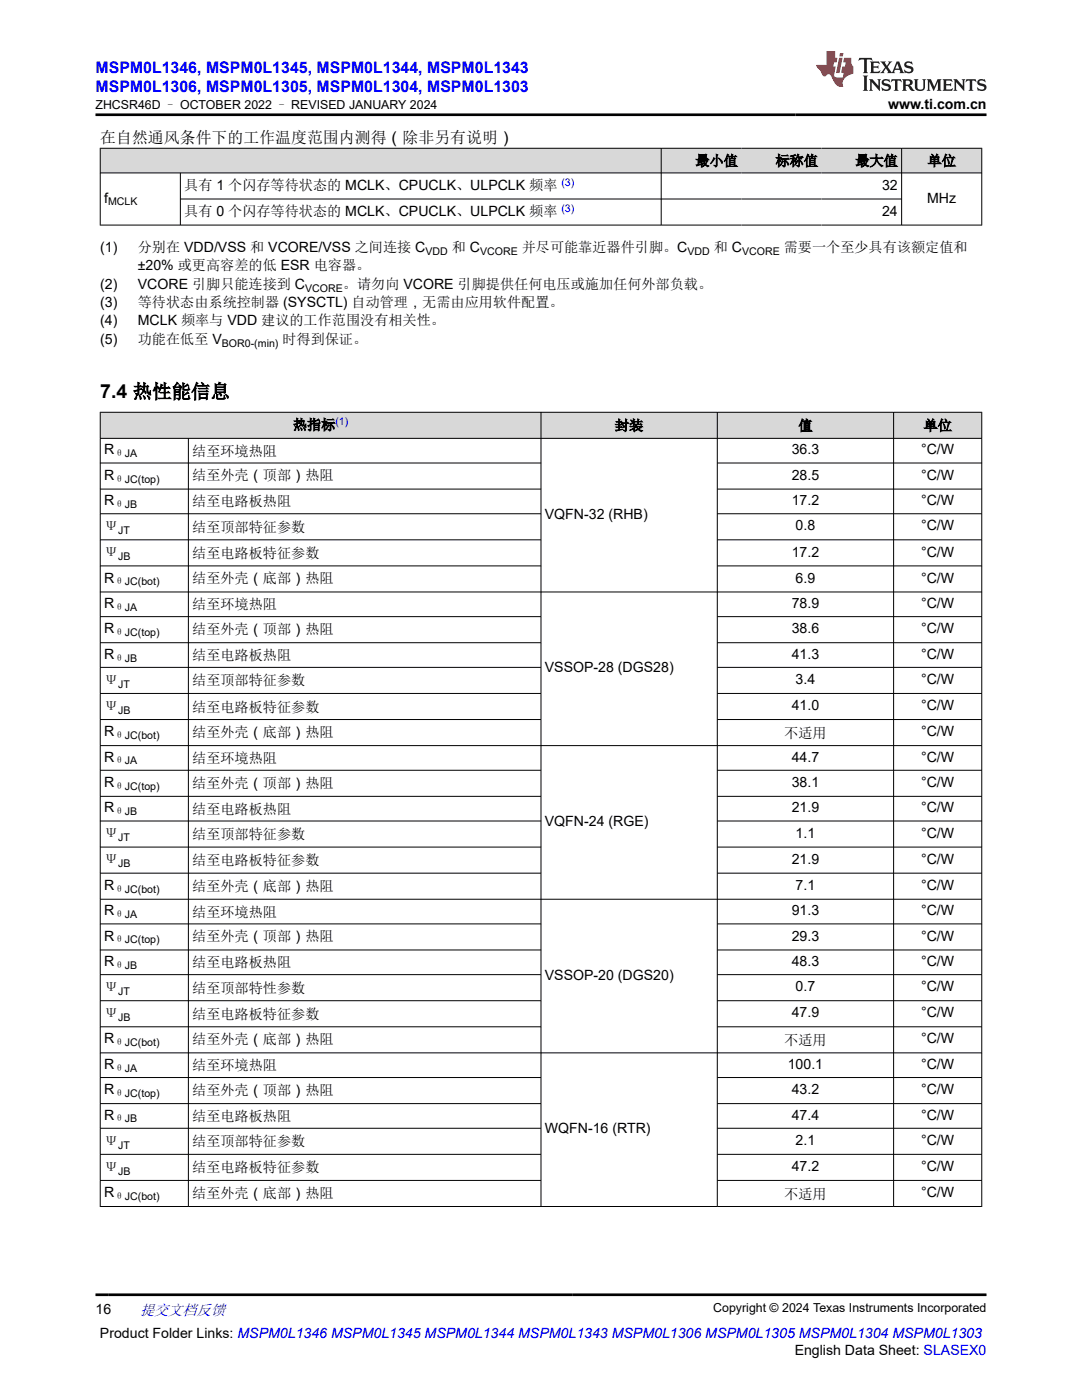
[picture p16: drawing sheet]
<svg xmlns="http://www.w3.org/2000/svg" width="216mm" height="279mm" viewBox="0 0 216 279" stroke-linecap="round" stroke-linejoin="round" font-family="sans-serif">
<defs><g id="words">
<text font-size="3.9" x="20" y="79.5">7.4 热性能信息</text>
<g font-size="3.2" fill="#00f">
<text x="19" y="14.5">MSPM0L1346, MSPM0L1345, MSPM0L1344, MSPM0L1343</text>
<text x="19" y="18.3">MSPM0L1306, MSPM0L1305, MSPM0L1304, MSPM0L1303</text>
</g>
<text font-size="3.2" x="20" y="28.4">在自然通风条件下的工作温度范围内测得（除非另有说明）</text>
<text font-size="3" fill="#00f" x="27.9" y="262.4">提交文档反馈</text>
<g font-size="2.8">
<text x="177.2" y="21.7">www.ti.com.cn</text>
<text x="138.8" y="33.1">最小值</text>
<text x="154.7" y="33.1">标称值</text>
<text x="170.7" y="33.1">最大值</text>
<text x="185.1" y="33.1">单位</text>
<text x="20.8" y="40.4">f</text>
<text x="36.8" y="38">具有 1 个闪存等待状态的 MCLK、CPUCLK、ULPCLK 频率</text>
<text x="176" y="37.8">32</text>
<text x="185" y="40.4">MHz</text>
<text x="36.8" y="43.2">具有 0 个闪存等待状态的 MCLK、CPUCLK、ULPCLK 频率</text>
<text x="176" y="43">24</text>
<text x="20" y="50.3">(1)</text>
<text x="27.5" y="50.3">分别在 VDD/VSS 和 VCORE/VSS 之间连接 C</text>
<text x="27.5" y="53.9">±20% 或更高容差的低 ESR 电容器。</text>
<text x="90.1" y="50.3">和 C</text>
<text x="104.1" y="50.3">并尽可能靠近器件引脚。C</text>
<text x="142.4" y="50.3">和 C</text>
<text x="156.4" y="50.3">需要一个至少具有该额定值和</text>
<text x="20" y="57.6">(2)</text>
<text x="27.5" y="57.6">VCORE 引脚只能连接到 C</text>
<text x="68.4" y="57.6">。请勿向 VCORE 引脚提供任何电压或施加任何外部负载。</text>
<text x="20" y="61.3">(3)</text>
<text x="20" y="65">(4)</text>
<text x="27.5" y="61.3">等待状态由系统控制器 (SYSCTL) 自动管理，无需由应用软件配置。</text>
<text x="27.5" y="65">MCLK 频率与 VDD 建议的工作范围没有相关性。</text>
<text x="20" y="68.6">(5)</text>
<text x="27.5" y="68.6">功能在低至 V</text>
<text x="56.4" y="68.6">时得到保证。</text>
<text x="58.4" y="85.8">热指标</text>
<text x="122.7" y="85.9">封装</text>
<text x="159.3" y="85.9">值</text>
<text x="184.3" y="85.9">单位</text>
<text x="20.8" y="90.7">R</text>
<text x="20.8" y="95.7">R</text>
<text x="38.4" y="91">结至环境热阻</text>
<text x="38.4" y="95.9">结至外壳（顶部）热阻</text>
<text x="158" y="90.7">36.3</text>
<text x="158" y="95.7">28.5</text>
<text x="183.8" y="90.7">°C/W</text>
<text x="183.8" y="95.7">°C/W</text>
<text x="20.8" y="100.8">R</text>
<text x="38.4" y="101.1">结至电路板热阻</text>
<text x="158" y="100.8">17.2</text>
<text x="183.8" y="100.8">°C/W</text>
<text x="20.8" y="106">Ψ</text>
<text x="38.4" y="106.1">结至顶部特征参数</text>
<text x="108.7" y="103.5">VQFN-32 (RHB)</text>
<text x="158.8" y="105.9">0.8</text>
<text x="183.8" y="105.9">°C/W</text>
<text x="20.8" y="111.2">Ψ</text>
<text x="38.4" y="111.4">结至电路板特征参数</text>
<text x="158" y="111.1">17.2</text>
<text x="183.8" y="111.1">°C/W</text>
<text x="20.8" y="116.3">R</text>
<text x="38.4" y="116.4">结至外壳（底部）热阻</text>
<text x="158.8" y="116.3">6.9</text>
<text x="183.8" y="116.3">°C/W</text>
<text x="20.8" y="121.3">R</text>
<text x="38.4" y="121.6">结至环境热阻</text>
<text x="158" y="121.3">78.9</text>
<text x="183.8" y="121.3">°C/W</text>
<text x="20.8" y="126.4">R</text>
<text x="20.8" y="131.5">R</text>
<text x="38.4" y="126.5">结至外壳（顶部）热阻</text>
<text x="38.4" y="131.7">结至电路板热阻</text>
<text x="158" y="126.4">38.6</text>
<text x="158" y="131.5">41.3</text>
<text x="183.8" y="126.4">°C/W</text>
<text x="183.8" y="131.5">°C/W</text>
<text x="20.8" y="136.7">Ψ</text>
<text x="38.4" y="136.8">结至顶部特征参数</text>
<text x="108.7" y="134.2">VSSOP-28 (DGS28)</text>
<text x="158.8" y="136.5">3.4</text>
<text x="183.8" y="136.5">°C/W</text>
<text x="20.8" y="141.9">Ψ</text>
<text x="38.4" y="142">结至电路板特征参数</text>
<text x="158" y="141.7">41.0</text>
<text x="183.8" y="141.7">°C/W</text>
<text x="20.8" y="146.9">R</text>
<text x="38.4" y="147.1">结至外壳（底部）热阻</text>
<text x="156.5" y="147.2">不适用</text>
<text x="183.8" y="146.9">°C/W</text>
<text x="20.8" y="152">R</text>
<text x="38.4" y="152.3">结至环境热阻</text>
<text x="158" y="152">44.7</text>
<text x="183.8" y="152">°C/W</text>
<text x="20.8" y="157.1">R</text>
<text x="38.4" y="157.2">结至外壳（顶部）热阻</text>
<text x="158" y="157.1">38.1</text>
<text x="183.8" y="157.1">°C/W</text>
<text x="20.8" y="162.1">R</text>
<text x="20.8" y="167.3">Ψ</text>
<text x="38.4" y="162.4">结至电路板热阻</text>
<text x="38.4" y="167.5">结至顶部特征参数</text>
<text x="108.7" y="164.9">VQFN-24 (RGE)</text>
<text x="158" y="162.1">21.9</text>
<text x="158.8" y="167.2">1.1</text>
<text x="183.8" y="162.1">°C/W</text>
<text x="183.8" y="167.2">°C/W</text>
<text x="20.8" y="172.5">Ψ</text>
<text x="38.4" y="172.7">结至电路板特征参数</text>
<text x="158" y="172.4">21.9</text>
<text x="183.8" y="172.4">°C/W</text>
<text x="20.8" y="177.6">R</text>
<text x="38.4" y="177.7">结至外壳（底部）热阻</text>
<text x="158.8" y="177.6">7.1</text>
<text x="183.8" y="177.6">°C/W</text>
<text x="20.8" y="182.7">R</text>
<text x="38.4" y="182.9">结至环境热阻</text>
<text x="158" y="182.7">91.3</text>
<text x="183.8" y="182.7">°C/W</text>
<text x="20.8" y="187.7">R</text>
<text x="38.4" y="187.9">结至外壳（顶部）热阻</text>
<text x="158" y="187.7">29.3</text>
<text x="183.8" y="187.7">°C/W</text>
<text x="20.8" y="192.8">R</text>
<text x="20.8" y="198">Ψ</text>
<text x="38.4" y="193.1">结至电路板热阻</text>
<text x="108.7" y="195.5">VSSOP-20 (DGS20)</text>
<text x="158" y="192.8">48.3</text>
<text x="158.8" y="197.8">0.7</text>
<text x="183.8" y="192.8">°C/W</text>
<text x="183.8" y="197.8">°C/W</text>
<text x="20.8" y="203.2">Ψ</text>
<text x="38.4" y="198.1">结至顶部特性参数</text>
<text x="38.4" y="203.3">结至电路板特征参数</text>
<text x="158" y="203">47.9</text>
<text x="183.8" y="203">°C/W</text>
<text x="20.8" y="208.3">R</text>
<text x="38.4" y="208.4">结至外壳（底部）热阻</text>
<text x="156.5" y="208.5">不适用</text>
<text x="183.8" y="208.3">°C/W</text>
<text x="20.8" y="213.3">R</text>
<text x="38.4" y="213.6">结至环境热阻</text>
<text x="157.2" y="213.3">100.1</text>
<text x="183.8" y="213.3">°C/W</text>
<text x="20.8" y="218.4">R</text>
<text x="38.4" y="218.5">结至外壳（顶部）热阻</text>
<text x="158" y="218.4">43.2</text>
<text x="183.8" y="218.4">°C/W</text>
<text x="20.8" y="223.4">R</text>
<text x="38.4" y="223.7">结至电路板热阻</text>
<text x="108.7" y="226.2">WQFN-16 (RTR)</text>
<text x="158" y="223.4">47.4</text>
<text x="183.8" y="223.4">°C/W</text>
<text x="20.8" y="228.6">Ψ</text>
<text x="20.8" y="233.8">Ψ</text>
<text x="38.4" y="228.8">结至顶部特征参数</text>
<text x="38.4" y="234">结至电路板特征参数</text>
<text x="158" y="233.7">47.2</text>
<text x="158.8" y="228.5">2.1</text>
<text x="183.8" y="228.5">°C/W</text>
<text x="183.8" y="233.7">°C/W</text>
<text x="20.8" y="238.9">R</text>
<text x="38.4" y="239.1">结至外壳（底部）热阻</text>
<text x="156.5" y="239.2">不适用</text>
<text x="183.8" y="238.9">°C/W</text>
<text x="19" y="262.1">16</text>
<text x="19.9" y="266.9">Product Folder Links: MSPM0L1346 MSPM0L1345 MSPM0L1344 MSPM0L1343 MSPM0L1306 MSPM0L1305 MSPM0L1304 MSPM0L1303</text>
<text x="158.6" y="270.3">English Data Sheet: SLASEX0</text>
</g>
<g font-size="2.5">
<text x="19" y="21.8">ZHCSR46D – OCTOBER 2022 – REVISED JANUARY 2024</text>
<text x="142.3" y="261.8">Copyright © 2024 Texas Instruments Incorporated</text>
</g>
<g font-size="2.1">
<text x="21.6" y="41">MCLK</text>
<text x="84.9" y="50.8">VDD</text>
<text x="95.8" y="50.8">VCORE</text>
<text x="137.2" y="50.8">VDD</text>
<text x="148.1" y="50.8">VCORE</text>
<text x="60.9" y="58.2">VCORE</text>
<text x="44.3" y="69.2">BOR0-(min)</text>
<text x="22.8" y="91.2">θJA</text>
<text x="22.8" y="96.3">θJC(top)</text>
<text x="22.8" y="101.4">θJB</text>
<text x="23.6" y="106.6">JT</text>
<text x="23.6" y="111.8">JB</text>
<text x="22.8" y="116.8">θJC(bot)</text>
<text x="22.8" y="121.9">θJA</text>
<text x="22.8" y="127">θJC(top)</text>
<text x="22.8" y="132">θJB</text>
<text x="23.6" y="137.2">JT</text>
<text x="23.6" y="142.4">JB</text>
<text x="22.8" y="147.5">θJC(bot)</text>
<text x="22.8" y="152.6">θJA</text>
<text x="22.8" y="157.6">θJC(top)</text>
<text x="22.8" y="162.7">θJB</text>
<text x="23.6" y="167.9">JT</text>
<text x="23.6" y="173.1">JB</text>
<text x="22.8" y="178.2">θJC(bot)</text>
<text x="22.8" y="183.2">θJA</text>
<text x="22.8" y="188.3">θJC(top)</text>
<text x="22.8" y="193.3">θJB</text>
<text x="23.6" y="198.5">JT</text>
<text x="23.6" y="203.8">JB</text>
<text x="22.8" y="208.8">θJC(bot)</text>
<text x="22.8" y="213.9">θJA</text>
<text x="22.8" y="218.9">θJC(top)</text>
<text x="22.8" y="224">θJB</text>
<text x="23.6" y="229.2">JT</text>
<text x="22.8" y="239.5">θJC(bot)</text>
<text x="23.6" y="234.4">JB</text>
</g>
<g font-size="2.1" fill="#00f">
<text x="112" y="37">(3)</text>
<text x="112" y="42.3">(3)</text>
<text x="66.9" y="84.8">(1)</text>
</g>
</g></defs>
<g fill="#d8d8d8">
<path d="M20 29.6h175.9v4.9h-175.9z" fill-rule="evenodd"/>
<path d="M20.1 29.7h111.8v4.7h-111.8z" fill-rule="evenodd"/>
<path d="M132 29.7h15.9v4.7h-15.9z" fill-rule="evenodd"/>
<path d="M147.9 29.7h16v4.7h-16z" fill-rule="evenodd"/>
<path d="M163.9 29.7h15.9v4.7h-15.9z" fill-rule="evenodd"/>
<path d="M180 29.7h15.8v4.7h-15.8z" fill-rule="evenodd"/>
</g>
<path d="M19.9 29.6h176.1M19.9 34.5h176.1M20 29.5v15.5M36 34.5v10.5M36 39.7h144M131.9 29.5v15.5M179.9 29.5v15.5M195.9 29.5v15.5M19.9 44.9h176.1" fill="none" stroke="#000" stroke-width=".2"/>
<g fill="#d8d8d8">
<path d="M20 82.3h175.9v5.2h-175.9z" fill-rule="evenodd"/>
<path d="M20.1 82.3h87.8v5.1h-87.8z" fill-rule="evenodd"/>
<path d="M108 82.3h35.1v5.1h-35.1z" fill-rule="evenodd"/>
<path d="M143.2 82.3h35v5.1h-35z" fill-rule="evenodd"/>
<path d="M178.4 82.3h17.4v5.1h-17.4z" fill-rule="evenodd"/>
</g>
<g fill="none" stroke="#000" stroke-width=".2">
<path d="M19.9 82.3h176.1M19.9 87.5h176.1M19.9 92.4h88.1M19.9 97.6h88.1M20 82.2v158.6M37.6 87.5v153.3M107.9 82.2v158.6M143.1 82.2v158.6M143.1 92.4h52.9M143.1 97.6h52.9M178.3 82.2v158.6M195.9 82.2v158.6"/>
<path d="M19.9 118.1h176.1M19.9 102.5h88.1M19.9 107.7h88.1M19.9 112.9h88.1M143.1 102.5h52.9M143.1 107.7h52.9M143.1 112.9h52.9M19.9 123.1h88.1M19.9 128.3h88.1M19.9 133.2h88.1M19.9 138.4h88.1M143.1 123.1h52.9"/>
<path d="M143.1 128.3h52.9M143.1 133.2h52.9M143.1 138.4h52.9M19.9 148.8h176.1M19.9 143.6h88.1M19.9 153.7h88.1M19.9 158.9h88.1M143.1 143.6h52.9M143.1 153.7h52.9M143.1 158.9h52.9M19.9 179.5h176.1M19.9 163.8h88.1"/>
<path d="M19.9 169.1h88.1M19.9 174.3h88.1M143.1 163.8h52.9M143.1 169.1h52.9M143.1 174.3h52.9M19.9 184.4h88.1M19.9 189.6h88.1M19.9 194.5h88.1M19.9 199.7h88.1M143.1 184.4h52.9M143.1 189.6h52.9M143.1 194.5h52.9"/>
<path d="M143.1 199.7h52.9M19.9 210.1h176.1M19.9 204.9h88.1M19.9 215h88.1M143.1 204.9h52.9M143.1 215h52.9M19.9 220.2h88.1M19.9 225.2h88.1M19.9 230.4h88.1M19.9 235.6h88.1M143.1 220.2h52.9M143.1 225.2h52.9"/>
<path d="M143.1 230.4h52.9M143.1 235.6h52.9M19.9 240.8h176.1"/>
</g>
<path d="M171.5 11.6l-.2 .5 .5-.2h.6v.1v2.2l-.2 .4h1l-.2-.4v-2.2v-.1h.5l.5 .2-.1-.5zM173.6 12.3l.2 .4v1.5l-.2 .4h1.9l.1-.6a1.08 1.08 0 0 1-1.3 .2v-.7h.6l.4 .2v-.7l-.4 .2h-.6v-.5l.2-.2a1 1 0 0 1 1 .3l-.1-.5zM175.7 12.3l.9 1.1-1 1.2h.9l-.2-.2 .5-.8 .4 .8-.2 .2h1.6l-.2-.2 .2-.5h.9l.1 .5-.1 .2h.9l-.2-.3-.8-2h-.5l-.9 2.2-.9-1.1 .9-1.1h-.8l.2 .2-.4 .6-.4-.6 .2-.2zM179 12.7l.4 1h-.7zM180.7 12.4a.65 .65 0 0 0-.2 .7 .65 .65 0 0 0 .6 .5l.6 .1 .1 .3a.79 .79 0 0 1-.7 .4 .79 .79 0 0 1-.7-.5l.1 .7 .2-.1a.93 .93 0 0 0 1.1 .1 .93 .93 0 0 0 .4-1 1.46 1.46 0 0 0-1.2-.6l-.1-.3a1.09 1.09 0 0 1 1.2 .2l-.2-.6-.1 .1-.5-.2zM172.2 15.1l.2 .4v2.2l-.2 .4h1l-.2-.4v-2.2l.2-.4zM173.4 15.8l.2 .4v1.5l-.2 .4h.8l-.3-.4 .1-1.3 1.6 1.8v-2l.2-.4h-.7l.1 .2 .1 1.1-1.2-1.3zM176.2 15.9a.65 .65 0 0 0-.2 .8 .65 .65 0 0 0 .6 .4l.6 .2 .1 .2a.79 .79 0 0 1-.7 .4 .79 .79 0 0 1-.7-.5l.1 .7 .2-.1a.93 .93 0 0 0 1.1 .1 .93 .93 0 0 0 .4-.9 1.46 1.46 0 0 0-1.2-.6l-.1-.4a1.09 1.09 0 0 1 1.2 .2l-.1-.6-.2 .1-.5-.1zM177.9 15.8l-.1 .6a.63 .63 0 0 1 .8-.3v1.6l-.3 .4h1l-.2-.4v-1.6a.66 .66 0 0 1 .8 .3l-.1-.6zM180 15.8l.2 .4v1.5l-.2 .4h1l-.2-.2-.1-.7h.5l.1 .2a.79 .79 0 0 0 1.2 .6l-1-.9a.61 .61 0 0 0 .6-.6 .61 .61 0 0 0-.5-.7zM180.8 16.1h.1a.47 .47 0 0 1 .5 .1 .47 .47 0 0 1 .1 .5l-.1 .1-.7 .1zM182.3 15.8l.2 .2a2.27 2.27 0 0 0 .4 2 1.04 1.04 0 0 0 1.7-.7v-1.3l.2-.2h-.8l.2 .4v1.1a.6 .6 0 0 1-.6 .6 .6 .6 0 0 1-.6-.6v-1.1l.3-.4zM184.9 15.8l.2 .4v1.5l-.2 .4h.8l-.3-.4v-1.4l.9 1.9 .9-1.9v1.4l-.3 .4h1l-.2-.4v-1.5l.2-.4h-.8l-.7 1.5-.6-1.5zM188.1 15.8l.2 .4v1.5l-.2 .4h1.9l.1-.6a1.09 1.09 0 0 1-1.3 .2v-.7h.6l.4 .2v-.6l-.4 .2h-.6v-.6l.2-.1a1.01 1.01 0 0 1 1 .3l-.1-.6zM190.2 15.8l.3 .4v1.5l-.3 .4h.8l-.2-.4v-1.3l1.6 1.8v-2l.2-.4h-.7l.2 .2v1.1l-1.2-1.3zM192.8 15.8l-.1 .6a.63 .63 0 0 1 .8-.3v1.6l-.3 .4h1l-.2-.4v-1.6a.66 .66 0 0 1 .8 .3l-.1-.6zM195.2 15.9a.65 .65 0 0 0-.2 .8 .65 .65 0 0 0 .6 .4l.6 .2 .2 .2a.79 .79 0 0 1-.7 .4 .79 .79 0 0 1-.7-.5l.1 .7 .2-.1a.93 .93 0 0 0 1 .1 .93 .93 0 0 0 .5-.9 1.46 1.46 0 0 0-1.3-.6v-.4a1.09 1.09 0 0 1 1.2 .2l-.2-.6-.2 .1-.5-.1z" fill="#231f20"/>
<path d="M164.9 10.2v2.8h-2l.1 .3 .8 1a.95 .95 0 0 0 1 .9 .59 .59 0 0 1 .5-.4 .59 .59 0 0 1 .5 .4l.4 .7a1.59 1.59 0 0 0 2.1 1.4 1.61 1.61 0 0 1 1-2.3l1-.3-.1-1.5a1.59 1.59 0 0 1-.3-1.7h-1.5l-.2 .9h.6l-.2 .9h-.5l-.2 1v.2l.4 .1-.1 .9h-.7a.73 .73 0 0 1-1-.7l.3-1.5h-.5l.1-.9h.5l.2-.9h-.5v-1.3zM167.4 11.5l-.6 3.1h.7l.6-3.1zM167.6 10.6l-.1 .6h.7l.1-.6z" fill="#ed1c24"/>
<path d="M19 22.9h177.8M19 258.4h177.8" fill="none" stroke="#000" stroke-width=".53"/>
<use href="#words"/>
</svg>
